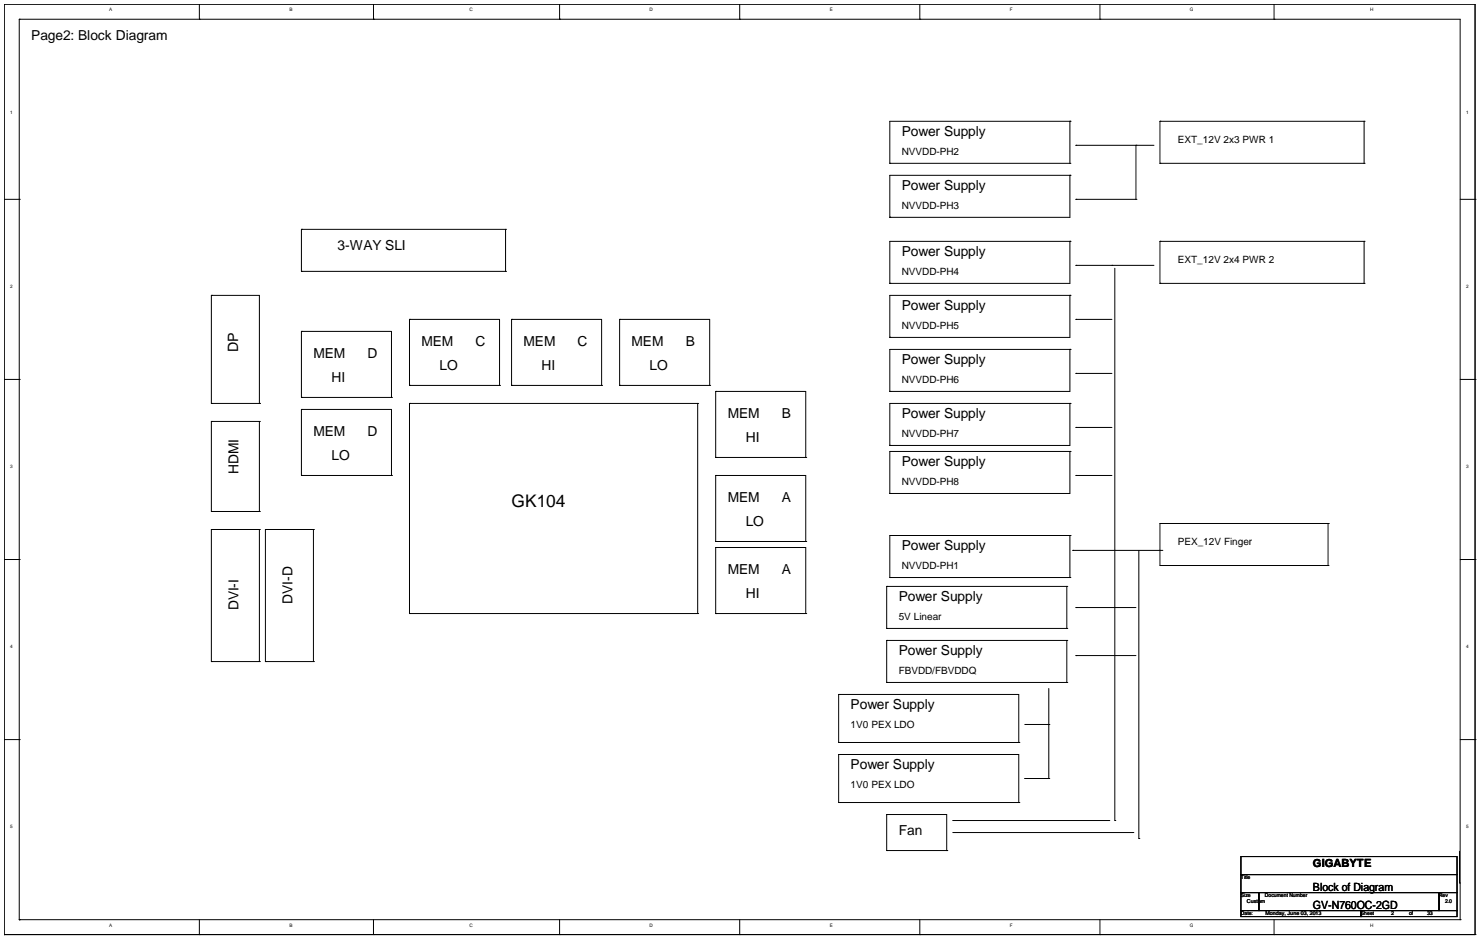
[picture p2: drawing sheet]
<svg xmlns="http://www.w3.org/2000/svg" width="282mm" height="179mm" viewBox="0 0 282 179" stroke-linecap="round" stroke-linejoin="round" font-family="sans-serif">
<defs><g id="words">
<text font-size="3.3" x="97.4" y="96.5">GK104</text>
<text font-size="2.7" x="45.4" y="67.1" transform="rotate(-90 45.4 67.1)">DP</text>
<g font-size="2.6">
<text x="6" y="7.6">Page2: Block Diagram</text>
<text x="171.7" y="25.9">Power Supply</text>
<text x="171.7" y="36.2">Power Supply</text>
<text x="64.2" y="47.6">3-WAY SLI</text>
<text x="171.7" y="48.7">Power Supply</text>
<text x="171.7" y="59">Power Supply</text>
<text x="80.2" y="65.9">MEM</text>
<text x="90.5" y="65.9">C</text>
<text x="99.7" y="65.9">MEM</text>
<text x="110" y="65.9">C</text>
<text x="120.3" y="65.9">MEM</text>
<text x="130.5" y="65.9">B</text>
<text x="59.7" y="68.2">MEM</text>
<text x="70" y="68.2">D</text>
<text x="83.7" y="70.5">LO</text>
<text x="103.1" y="70.5">HI</text>
<text x="123.7" y="70.5">LO</text>
<text x="171.7" y="69.3">Power Supply</text>
<text x="63.1" y="72.8">HI</text>
<text x="59.7" y="83">MEM</text>
<text x="70" y="83">D</text>
<text x="138.5" y="79.6">MEM</text>
<text x="148.8" y="79.6">B</text>
<text x="171.7" y="79.6">Power Supply</text>
<text x="63.1" y="87.6">LO</text>
<text x="142" y="84.2">HI</text>
<text x="171.7" y="88.8">Power Supply</text>
<text x="45.4" y="90.3" transform="rotate(-90 45.4 90.3)">HDMI</text>
<text x="138.5" y="95.6">MEM</text>
<text x="148.8" y="95.6">A</text>
<text x="142" y="100.2">LO</text>
<text x="171.7" y="104.8">Power Supply</text>
<text x="138.5" y="109.3">MEM</text>
<text x="142" y="113.9">HI</text>
<text x="148.8" y="109.3">A</text>
<text x="45.4" y="116.2" transform="rotate(-90 45.4 116.2)">DVI-I</text>
<text x="55.7" y="115" transform="rotate(-90 55.7 115)">DVI-D</text>
<text x="171.1" y="114.5">Power Supply</text>
<text x="171.1" y="124.8">Power Supply</text>
<text x="161.9" y="135.1">Power Supply</text>
<text x="161.9" y="146.5">Power Supply</text>
<text x="171.1" y="159.1">Fan</text>
</g>
<g font-size="2.2">
<text x="250" y="165.1">GIGABYTE</text>
<text x="250" y="169.7">Block of Diagram</text>
<text x="250" y="173.1">GV-N760OC-2GD</text>
</g>
<g font-size="1.9">
<text x="171.7" y="29.4">NVVDD-PH2</text>
<text x="224.3" y="27.2">EXT_12V 2x3 PWR 1</text>
<text x="171.7" y="39.7">NVVDD-PH3</text>
<text x="171.7" y="52.3">NVVDD-PH4</text>
<text x="224.3" y="50">EXT_12V 2x4 PWR 2</text>
<text x="171.7" y="62.6">NVVDD-PH5</text>
<text x="171.7" y="72.9">NVVDD-PH6</text>
<text x="171.7" y="83.2">NVVDD-PH7</text>
<text x="171.7" y="92.3">NVVDD-PH8</text>
<text x="224.3" y="103.7">PEX_12V Finger</text>
<text x="171.7" y="108.3">NVVDD-PH1</text>
<text x="171.1" y="118">5V Linear</text>
<text x="171.1" y="128.3">FBVDD/FBVDDQ</text>
<text x="161.9" y="138.6">1V0 PEX LDO</text>
<text x="161.9" y="150.1">1V0 PEX LDO</text>
</g>
<g font-size="1">
<text x="236.2" y="167.4">Title</text>
<text x="236.2" y="170.8">Size</text>
<text x="237.4" y="172">Custom</text>
<text x="240.8" y="170.8">Document Number</text>
<text x="274" y="170.8">Rev</text>
<text x="275.1" y="172">2.0</text>
<text x="236.2" y="174.3">Date:</text>
<text x="240.9" y="174.3">Monday, June 03, 2013</text>
<text x="259.1" y="174.3">Sheet</text>
<text x="264.8" y="174.3">2</text>
<text x="268.2" y="174.3">of</text>
<text x="271.7" y="174.3">33</text>
</g>
<g font-size=".9">
<text x="20.8" y="2.2">A</text>
<text x="55.1" y="2.2">B</text>
<text x="89.4" y="2.2">C</text>
<text x="123.7" y="2.2">D</text>
<text x="158" y="2.2">E</text>
<text x="192.3" y="2.2">F</text>
<text x="226.5" y="2.2">G</text>
<text x="260.8" y="2.2">H</text>
<text x="1.9" y="21.6">1</text>
<text x="279.1" y="21.6">1</text>
<text x="1.9" y="54.8">2</text>
<text x="279.1" y="54.8">2</text>
<text x="1.9" y="89.1">3</text>
<text x="279.1" y="89.1">3</text>
<text x="1.9" y="123.3">4</text>
<text x="279.1" y="123.3">4</text>
<text x="1.9" y="157.6">5</text>
<text x="279.1" y="157.6">5</text>
<text x="20.8" y="176.5">A</text>
<text x="55.1" y="176.5">B</text>
<text x="89.4" y="176.5">C</text>
<text x="123.7" y="176.5">D</text>
<text x="158" y="176.5">E</text>
<text x="192.3" y="176.5">F</text>
<text x="226.5" y="176.5">G</text>
<text x="260.8" y="176.5">H</text>
</g>
</g></defs>
<g fill="none" stroke="#000" stroke-width=".19">
<path d="M.8 .8h.1M.8 .8h280v177.2M.8 .8v177.2M3.7 3.7h.1M3.7 3.7h274.3v171.4M3.7 3.7v171.4M38 3.7h.1M38 .8v2.9M71.1 3.7h.1M71.1 .8v2.9M106.5 3.7h.1M106.5 .8v2.9"/>
<path d="M140.8 3.7h.1M140.8 .8v2.9M175.1 3.7h.1M175.1 .8v2.9M209.4 3.7h.1M209.4 .8v2.9M242.6 3.7h.1M242.6 .8v2.9M.8 38h2.9M3.7 38h.1M169.4 31.1h.1M169.4 31.1h34.3"/>
<path d="M203.7 33.4h.1M203.7 31.1h.1M203.7 23.1h.1M203.7 23.1h-34.3v8M203.7 33.4h-34.3v8M203.7 23.1v8M203.7 33.4v8h-34.3M204.8 38h.1M204.8 27.7h.1M204.8 38h11.5M204.8 27.7h14.9M216.3 38h.1"/>
<path d="M216.3 27.7h.1M216.3 27.7v10.3M220.8 31.1h.1M220.8 23.1h.1M220.8 23.1v8M220.8 31.1h38.9M220.8 23.1h38.9M259.7 31.1h.1M259.7 23.1h.1M259.7 23.1v8M278 38h2.8M280.8 38h.1"/>
<path d="M40.2 56.2h.1M40.2 56.2v20.6M40.2 56.2h9.2v20.6M57.4 51.7h.1M57.4 43.7h.1M57.4 43.7v8M57.4 51.7h38.8M57.4 43.7h38.8M96.2 51.7h.1M96.2 43.7h.1M96.2 43.7v8M169.4 54h.1"/>
<path d="M169.4 41.4h.1M203.7 46h.1M203.7 56.2h.1M203.7 46v8h-34.3M203.7 46h-34.3v8M203.7 56.2h-34.3v8M203.7 56.2v8h-34.3M204.8 50.5h.1M204.8 50.5h14.9M211.7 50.5h.1M212.2 51.1v105.1M220.8 54h.1"/>
<path d="M220.8 46h.1M220.8 54h38.9M220.8 46v8M220.8 46h38.9M259.7 54h.1M259.7 46h.1M259.7 46v8M.8 72.2h2.9M3.7 72.2h.1M40.2 76.8h.1M40.2 76.8h9.2M49.4 76.8h.1"/>
<path d="M57.4 75.7h.1M57.4 63.1h.1M57.4 78h.1M57.4 63.1v12.6M57.4 78v12.5M57.4 75.7h17.1M57.4 63.1h17.1v12.6M57.4 78h17.1v12.5M74.5 75.7h.1M78 76.8h.1M78 73.4h.1M78 60.8h.1"/>
<path d="M78 60.8h17.1v12.6M78 60.8v12.6M78 76.8v40M78 76.8h54.8M78 73.4h17.1M95.1 73.4h.1M97.4 73.4h.1M97.4 60.8h.1M97.4 60.8h17.1v12.6M97.4 60.8v12.6M97.4 73.4h17.1M114.5 73.4h.1"/>
<path d="M118 73.4h.1M118 60.8h.1M118 60.8h17.1v12.6M118 73.4h17.1M118 60.8v12.6M132.8 76.8h.1M132.8 76.8v40M135.1 73.4h.1M136.3 74.5h.1M136.3 74.5v12.6M136.3 74.5h17.1v12.6M169.4 64.2h.1"/>
<path d="M169.4 74.5h.1M203.7 66.5h.1M203.7 76.8h.1M203.7 76.8h-34.3v8M203.7 66.5h-34.3v8M203.7 66.5v8h-34.3M203.7 76.8v8h-34.3M204.8 71.1h.1M204.8 60.8h.1M204.8 71.1h6.9M204.8 60.8h6.9M278 72.2h2.8"/>
<path d="M280.8 72.2h.1M40.2 97.4h.1M40.2 80.2h.1M40.2 80.2v17.2M40.2 97.4h9.2M40.2 80.2h9.2M49.4 97.4h.1M49.4 80.2h.1M49.4 80.2v17.2M57.4 90.5h.1M57.4 90.5h17.1M74.5 90.5h.1"/>
<path d="M136.3 90.5h.1M136.3 87.1h.1M136.3 90.5v12.6M136.3 90.5h17.1v12.6M136.3 87.1h17.1M153.4 87.1h.1M169.4 84.8h.1M169.4 94h.1M203.7 86h.1M203.7 86h-34.3v8M203.7 86v8h-34.3M204.8 81.4h.1"/>
<path d="M204.8 90.5h.1M204.8 90.5h6.9M204.8 81.4h6.9M220.8 99.7h.1M220.8 99.7v8h32M220.8 99.7h32M252.8 99.7h.1M252.8 99.7v8M.8 106.5h2.9M3.7 106.5h.1M40.2 100.8h.1M40.2 100.8v25.2"/>
<path d="M40.2 100.8h9.2M49.4 100.8h.1M49.4 100.8v25.2M50.5 100.8h.1M50.5 100.8h9.2M50.5 100.8v25.2M59.7 100.8h.1M59.7 100.8v25.2M78 116.8h.1M78 116.8h54.8M132.8 116.8h.1M136.3 103.1h.1"/>
<path d="M136.3 116.8h.1M136.3 104.2h.1M136.3 104.2v12.6M136.3 103.1h17.1M136.3 104.2h17.1v12.6M136.3 116.8h17.1M153.4 103.1h.1M153.4 116.8h.1M168.8 119.7h.1M168.8 111.7h.1M168.8 119.7h34.3M168.8 111.7v8"/>
<path d="M168.8 111.7h34.3M169.4 110h.1M169.4 110h34.3M203.1 119.7h.1M203.1 111.7h.1M203.1 111.7v8M203.7 102h.1M203.7 110h.1M203.7 102h-34.3v8M203.7 102v8M204.2 104.8h.1M204.2 104.8h17.2"/>
<path d="M204.8 115.7h.1M204.8 115.7h11.5M216.8 104.8v54.9M252.8 107.7h.1M278 106.5h2.8M280.8 106.5h.1M40.2 126h.1M40.2 126h9.2M49.4 126h.1M50.5 126h.1M50.5 126h9.2M59.7 126h.1"/>
<path d="M159.7 132.2h.1M159.7 132.2v9.2M159.7 132.2h34.3v9.2M168.8 129.9h.1M168.8 121.9h.1M168.8 121.9v8M168.8 129.9h34.3M168.8 121.9h34.3M195.1 137.9h4.6M199.7 137.9h.1M199.7 131.1v17.1M203.1 129.9h.1"/>
<path d="M203.1 121.9h.1M203.1 121.9v8M204.8 124.8h.1M204.8 124.8h11.5M.8 140.8h2.9M3.7 140.8h.1M159.7 141.4h.1M159.7 152.8h.1M159.7 143.7h.1M159.7 141.4h34.3M159.7 143.7v9.1M159.7 143.7h34.3v9.1"/>
<path d="M159.7 152.8h34.3M168.8 155.1h.1M168.8 155.1v6.8M168.8 155.1h11.4v6.8M181.4 158.5h34.3M181.4 156.2h29.7M194 141.4h.1M194 152.8h.1M195.1 148.2h.1M195.1 148.2h4.6M199.7 148.2h.1M211.1 156.2h.1"/>
<path d="M212.2 156.2h.1M215.7 158.5h.1M216.8 159.7h.1M278 140.8h2.8M280.8 140.8h.1M.8 178h.1M.8 178h280M3.7 175.1h.1M3.7 175.1h274.3M38 178h.1M38 175.1v2.9M71.1 178h.1"/>
<path d="M71.1 175.1v2.9M106.5 178h.1M106.5 175.1v2.9M140.8 178h.1M140.8 175.1v2.9M168.8 161.9h.1M168.8 161.9h11.4M175.1 178h.1M175.1 175.1v2.9M180.2 161.9h.1M209.4 178h.1M209.4 175.1v2.9"/>
<path d="M236.2 163.1h41.2v3.4h-41.2zM236.2 166.5h41.2v3.4h-41.2zM236.2 169.9h3.5v3.5h-3.5zM236.2 173.4h22.9v1.1h-22.9zM239.7 169.9h34.3v3.5h-34.3zM242.6 178h.1M242.6 175.1v2.9M259.1 173.4h18.3v1.1h-18.3zM274 169.9h3.4v3.5h-3.4zM277.9 168.1h.1M277.9 162.1v6M278 175.1h.1"/>
<path d="M280.8 178h.1"/>
</g>
<use href="#words"/>
</svg>
